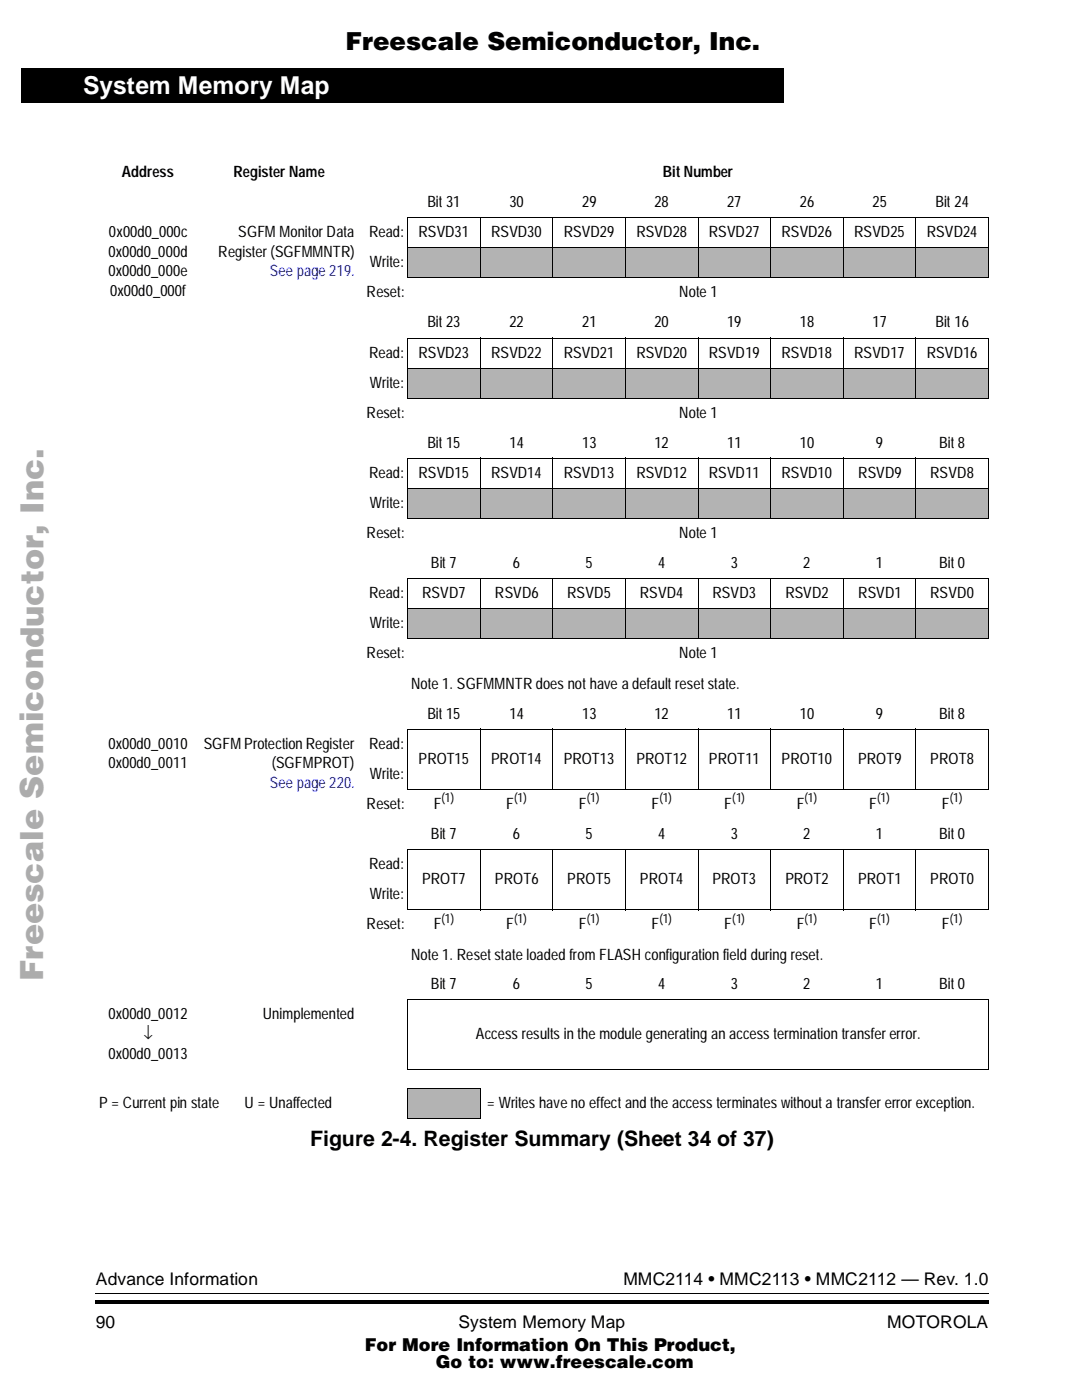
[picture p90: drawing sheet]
<svg xmlns="http://www.w3.org/2000/svg" width="216mm" height="279mm" viewBox="0 0 216 279" stroke-linecap="round" stroke-linejoin="round" font-family="sans-serif">
<defs><g id="words">
<text font-size="6.4" fill="#acacac" x="8.6" y="195.5" transform="rotate(-90 8.6 195.5)">Freescale Semiconductor, Inc...</text>
<text font-size="4.9" x="68.8" y="9.9">Freescale Semiconductor, Inc.</text>
<text font-size="4.9" fill="#fff" x="16.5" y="18.7">System Memory Map</text>
<text font-size="4.2" x="61.8" y="228.5">Figure 2-4. Register Summary (Sheet 34 of 37)</text>
<g font-size="3.5">
<text x="19.1" y="256">Advance Information</text>
<text x="124.2" y="256">MMC2114 • MMC2113 • MMC2112 — Rev. 1.0</text>
<text x="19.1" y="264.7">90</text>
<text x="72.7" y="269.2">For More Information On This Product,</text>
<text x="91.3" y="264.7">System Memory Map</text>
<text x="176.7" y="264.7">MOTOROLA</text>
<text x="86.8" y="272.8">Go to: www.freescale.com</text>
</g>
<g font-size="3.1">
<text x="24.2" y="35.3">Address</text>
<text x="46.5" y="35.3">Register Name</text>
<text x="132" y="35.3">Bit Number</text>
<text x="85.1" y="41.3">Bit 31</text>
<text x="101.5" y="41.3">30</text>
<text x="115.9" y="41.3">29</text>
<text x="130.3" y="41.3">28</text>
<text x="144.8" y="41.3">27</text>
<text x="159.3" y="41.3">26</text>
<text x="173.8" y="41.3">25</text>
<text x="186.3" y="41.3">Bit 24</text>
<text x="21.7" y="47.2">0x00d0_000c</text>
<text x="47.4" y="47.2">SGFM Monitor Data</text>
<text x="73.5" y="47.2">Read:</text>
<text x="83.3" y="47.2">RSVD31</text>
<text x="97.8" y="47.2">RSVD30</text>
<text x="112.3" y="47.2">RSVD29</text>
<text x="126.8" y="47.2">RSVD28</text>
<text x="141.2" y="47.2">RSVD27</text>
<text x="155.7" y="47.2">RSVD26</text>
<text x="170.1" y="47.2">RSVD25</text>
<text x="184.6" y="47.2">RSVD24</text>
<text x="21.6" y="51.1">0x00d0_000d</text>
<text x="43.5" y="51.1">Register (SGFMMNTR)</text>
<text x="73.7" y="53.3">Write:</text>
<text x="21.6" y="55">0x00d0_000e</text>
<text x="22" y="58.9">0x00d0_000f</text>
<text x="73" y="59.3">Reset:</text>
<text x="135.2" y="59.3">Note 1</text>
<text x="85.1" y="65.3">Bit 23</text>
<text x="101.5" y="65.3">22</text>
<text x="115.9" y="65.3">21</text>
<text x="130.3" y="65.3">20</text>
<text x="144.8" y="65.3">19</text>
<text x="159.3" y="65.3">18</text>
<text x="173.8" y="65.3">17</text>
<text x="186.3" y="65.3">Bit 16</text>
<text x="73.5" y="71.3">Read:</text>
<text x="83.3" y="71.3">RSVD23</text>
<text x="97.8" y="71.3">RSVD22</text>
<text x="112.3" y="71.3">RSVD21</text>
<text x="126.8" y="71.3">RSVD20</text>
<text x="141.2" y="71.3">RSVD19</text>
<text x="155.7" y="71.3">RSVD18</text>
<text x="170.1" y="71.3">RSVD17</text>
<text x="184.6" y="71.3">RSVD16</text>
<text x="73.7" y="77.3">Write:</text>
<text x="73" y="83.2">Reset:</text>
<text x="135.2" y="83.2">Note 1</text>
<text x="85.1" y="89.2">Bit 15</text>
<text x="101.5" y="89.2">14</text>
<text x="115.9" y="89.2">13</text>
<text x="130.3" y="89.2">12</text>
<text x="144.8" y="89.2">11</text>
<text x="159.3" y="89.2">10</text>
<text x="174.5" y="89.2">9</text>
<text x="187.1" y="89.2">Bit 8</text>
<text x="73.5" y="95.2">Read:</text>
<text x="83.3" y="95.2">RSVD15</text>
<text x="97.8" y="95.2">RSVD14</text>
<text x="112.3" y="95.2">RSVD13</text>
<text x="126.8" y="95.2">RSVD12</text>
<text x="141.2" y="95.2">RSVD11</text>
<text x="155.6" y="95.2">RSVD10</text>
<text x="170.9" y="95.2">RSVD9</text>
<text x="185.3" y="95.2">RSVD8</text>
<text x="73.7" y="101.3">Write:</text>
<text x="73" y="107.3">Reset:</text>
<text x="135.2" y="107.3">Note 1</text>
<text x="85.8" y="113.3">Bit 7</text>
<text x="102.1" y="113.3">6</text>
<text x="116.6" y="113.3">5</text>
<text x="131.1" y="113.3">4</text>
<text x="145.6" y="113.3">3</text>
<text x="160" y="113.3">2</text>
<text x="174.4" y="113.3">1</text>
<text x="187.1" y="113.3">Bit 0</text>
<text x="73.5" y="119.2">Read:</text>
<text x="84.1" y="119.2">RSVD7</text>
<text x="98.6" y="119.2">RSVD6</text>
<text x="113" y="119.2">RSVD5</text>
<text x="127.5" y="119.2">RSVD4</text>
<text x="141.9" y="119.2">RSVD3</text>
<text x="156.4" y="119.2">RSVD2</text>
<text x="170.9" y="119.2">RSVD1</text>
<text x="185.3" y="119.2">RSVD0</text>
<text x="73.7" y="125.2">Write:</text>
<text x="73" y="131.2">Reset:</text>
<text x="135.2" y="131.2">Note 1</text>
<text x="81.9" y="137.2">Note 1. SGFMMNTR does not have a default reset state.</text>
<text x="85.1" y="143.3">Bit 15</text>
<text x="101.5" y="143.3">14</text>
<text x="115.9" y="143.3">13</text>
<text x="130.3" y="143.3">12</text>
<text x="144.8" y="143.3">11</text>
<text x="159.3" y="143.3">10</text>
<text x="174.5" y="143.3">9</text>
<text x="187.1" y="143.3">Bit 8</text>
<text x="21.6" y="149.3">0x00d0_0010</text>
<text x="40.6" y="149.3">SGFM Protection Register</text>
<text x="73.5" y="149.3">Read:</text>
<text x="21.6" y="153.2">0x00d0_0011</text>
<text x="54.1" y="153.2">(SGFMPROT)</text>
<text x="73.7" y="155.3">Write:</text>
<text x="83.3" y="152.2">PROT15</text>
<text x="97.8" y="152.2">PROT14</text>
<text x="112.3" y="152.2">PROT13</text>
<text x="126.8" y="152.2">PROT12</text>
<text x="141.2" y="152.2">PROT11</text>
<text x="155.7" y="152.2">PROT10</text>
<text x="170.9" y="152.2">PROT9</text>
<text x="185.3" y="152.2">PROT8</text>
<text x="73" y="161.2">Reset:</text>
<text x="86.4" y="161.2">F</text>
<text x="100.8" y="161.2">F</text>
<text x="115.3" y="161.2">F</text>
<text x="129.7" y="161.2">F</text>
<text x="144.2" y="161.2">F</text>
<text x="158.7" y="161.2">F</text>
<text x="173.1" y="161.2">F</text>
<text x="187.6" y="161.2">F</text>
<text x="85.8" y="167.2">Bit 7</text>
<text x="102.1" y="167.2">6</text>
<text x="116.6" y="167.2">5</text>
<text x="131.1" y="167.2">4</text>
<text x="145.6" y="167.2">3</text>
<text x="160" y="167.2">2</text>
<text x="174.4" y="167.2">1</text>
<text x="187.1" y="167.2">Bit 0</text>
<text x="73.5" y="173.2">Read:</text>
<text x="73.7" y="179.2">Write:</text>
<text x="84.1" y="176.2">PROT7</text>
<text x="98.6" y="176.2">PROT6</text>
<text x="113" y="176.2">PROT5</text>
<text x="127.5" y="176.2">PROT4</text>
<text x="141.9" y="176.2">PROT3</text>
<text x="156.4" y="176.2">PROT2</text>
<text x="170.9" y="176.2">PROT1</text>
<text x="185.3" y="176.2">PROT0</text>
<text x="73" y="185.2">Reset:</text>
<text x="86.4" y="185.2">F</text>
<text x="100.8" y="185.2">F</text>
<text x="115.3" y="185.2">F</text>
<text x="129.7" y="185.2">F</text>
<text x="144.2" y="185.2">F</text>
<text x="158.7" y="185.2">F</text>
<text x="173.1" y="185.2">F</text>
<text x="187.6" y="185.2">F</text>
<text x="81.9" y="191.3">Note 1. Reset state loaded from FLASH configuration field during reset.</text>
<text x="85.8" y="197.2">Bit 7</text>
<text x="102.1" y="197.2">6</text>
<text x="116.6" y="197.2">5</text>
<text x="131.1" y="197.2">4</text>
<text x="145.6" y="197.2">3</text>
<text x="160" y="197.2">2</text>
<text x="174.4" y="197.2">1</text>
<text x="187.1" y="197.2">Bit 0</text>
<text x="21.6" y="203.2">0x00d0_0012</text>
<text x="52.4" y="203.2">Unimplemented</text>
<text x="28.6" y="207.1">↓</text>
<text x="94.8" y="207.1">Access results in the module generating an access termination transfer error.</text>
<text x="21.6" y="211">0x00d0_0013</text>
<text x="19.8" y="220.8">P = Current pin state</text>
<text x="48.7" y="220.8">U = Unaffected</text>
<text x="97.1" y="220.8">= Writes have no effect and the access terminates without a transfer error exception.</text>
</g>
<g font-size="3.1" fill="#00f">
<text x="53.7" y="55">See page 219.</text>
<text x="53.7" y="157">See page 220.</text>
</g>
<g font-size="2.5">
<text x="87.9" y="159.9">(1)</text>
<text x="102.4" y="159.9">(1)</text>
<text x="116.9" y="159.9">(1)</text>
<text x="131.3" y="159.9">(1)</text>
<text x="145.8" y="159.9">(1)</text>
<text x="160.2" y="159.9">(1)</text>
<text x="174.7" y="159.9">(1)</text>
<text x="189.2" y="159.9">(1)</text>
<text x="87.9" y="184">(1)</text>
<text x="102.4" y="184">(1)</text>
<text x="116.9" y="184">(1)</text>
<text x="131.3" y="184">(1)</text>
<text x="145.8" y="184">(1)</text>
<text x="160.2" y="184">(1)</text>
<text x="174.7" y="184">(1)</text>
<text x="189.2" y="184">(1)</text>
</g>
</g></defs>
<path d="M19 257.7l.1 .2zM19 259.1l.1 .7zM19.1 259.1h177.8v.7h-177.8zM196.9 257.7v.2zM196.9 259.1v.7z" fill="#000"/>
<path d="M19.1 257.8h177.8" fill="none" stroke="#000" stroke-width=".2"/>
<path d="M9.5 13.6h6.3v248.9h-6.3z" fill="#fff"/>
<path d="M4.3 13.6h151.9v6.9h-151.9zM4.3 13.6h151.9v1.7h-151.9z" fill="#000"/>
<g fill="#b3b3b3">
<path d="M81.2 49.4h14.3v5.9h-14.3z"/>
<path d="M95.6 49.4h14.4v5.9h-14.4z"/>
<path d="M110.1 49.4h14.4v5.9h-14.4z"/>
<path d="M124.6 49.4h14.4v5.9h-14.4z"/>
<path d="M139.1 49.4h14.3v5.9h-14.3z"/>
<path d="M153.5 49.4h14.3v5.9h-14.3z"/>
<path d="M167.9 49.4h14.4v5.9h-14.4z"/>
<path d="M182.4 49.4h14.4v5.9h-14.4z"/>
<path d="M81.2 73.4h14.3v5.9h-14.3z"/>
<path d="M95.6 73.4h14.4v5.9h-14.4z"/>
<path d="M110.1 73.4h14.4v5.9h-14.4z"/>
<path d="M124.6 73.4h14.4v5.9h-14.4z"/>
<path d="M139.1 73.4h14.3v5.9h-14.3z"/>
<path d="M153.5 73.4h14.3v5.9h-14.3z"/>
<path d="M167.9 73.4h14.4v5.9h-14.4z"/>
<path d="M182.4 73.4h14.4v5.9h-14.4z"/>
<path d="M81.2 97.4h14.3v5.9h-14.3z"/>
<path d="M95.6 97.4h14.4v5.9h-14.4z"/>
<path d="M110.1 97.4h14.4v5.9h-14.4z"/>
<path d="M124.6 97.4h14.4v5.9h-14.4z"/>
<path d="M139.1 97.4h14.3v5.9h-14.3z"/>
<path d="M153.5 97.4h14.3v5.9h-14.3z"/>
<path d="M167.9 97.4h14.4v5.9h-14.4z"/>
<path d="M182.4 97.4h14.4v5.9h-14.4z"/>
<path d="M81.2 121.3h14.3v6h-14.3z"/>
<path d="M95.6 121.3h14.4v6h-14.4z"/>
<path d="M110.1 121.3h14.4v6h-14.4z"/>
<path d="M124.6 121.3h14.4v6h-14.4z"/>
<path d="M139.1 121.3h14.3v6h-14.3z"/>
<path d="M153.5 121.3h14.3v6h-14.3z"/>
<path d="M167.9 121.3h14.4v6h-14.4z"/>
<path d="M182.4 121.3h14.4v6h-14.4z"/>
<path d="M81.2 216.9h14.3v5.9h-14.3z"/>
</g>
<g fill="none" stroke="#000" stroke-width=".2">
<path d="M81.1 43.4h115.9M81.1 49.4h115.9M81.1 55.4h115.9M81.2 43.5v11.8M95.6 43.3v12.2M110.1 43.3v12.2M124.6 43.3v12.2M139.1 43.3v12.2M153.5 43.3v12.2M167.9 43.3v12.2M182.4 43.3v12.2M196.9 43.5v11.8"/>
<path d="M81.1 67.4h115.9M81.1 73.4h115.9M81.1 79.4h115.9M81.2 67.5v11.8M95.6 67.3v12.2M110.1 67.3v12.2M124.6 67.3v12.2M139.1 67.3v12.2M153.5 67.3v12.2M167.9 67.3v12.2M182.4 67.3v12.2M196.9 67.5v11.8"/>
<path d="M81.1 91.4h115.9M81.1 97.4h115.9M81.2 91.4v11.9M95.6 91.3v12.2M110.1 91.3v12.2M124.6 91.3v12.2M139.1 91.3v12.2M153.5 91.3v12.2M167.9 91.3v12.2M182.4 91.3v12.2M196.9 91.4v11.9M81.1 103.4h115.9"/>
<path d="M81.1 115.4h115.9M81.2 115.5v11.8M95.6 115.3v12.1M110.1 115.3v12.1M124.6 115.3v12.1M139.1 115.3v12.1M153.5 115.3v12.1M167.9 115.3v12.1M182.4 115.3v12.1M196.9 115.5v11.8M81.1 121.3h115.9M81.1 127.3h115.9"/>
<path d="M81.1 145.4h115.9M81.1 157.4h115.9M81.2 145.5v11.7M95.6 145.3v12.2M110.1 145.3v12.2M124.6 145.3v12.2M139.1 145.3v12.2M153.5 145.3v12.2M167.9 145.3v12.2M182.4 145.3v12.2M196.9 145.5v11.7M81.1 169.3h115.9"/>
<path d="M81.2 169.4v11.9M95.6 169.2v12.2M110.1 169.2v12.2M124.6 169.2v12.2M139.1 169.2v12.2M153.5 169.2v12.2M167.9 169.2v12.2M182.4 169.2v12.2M196.9 169.4v11.9M81.1 181.4h115.9M81.1 199.3h115.9M81.2 199.4v13.6"/>
<path d="M196.9 199.4v13.6M81.1 213.1h115.9M81.1 216.9h14.6M81.2 217v5.8M95.6 217v5.8M81.1 222.9h14.6"/>
</g>
<use href="#words"/>
</svg>
